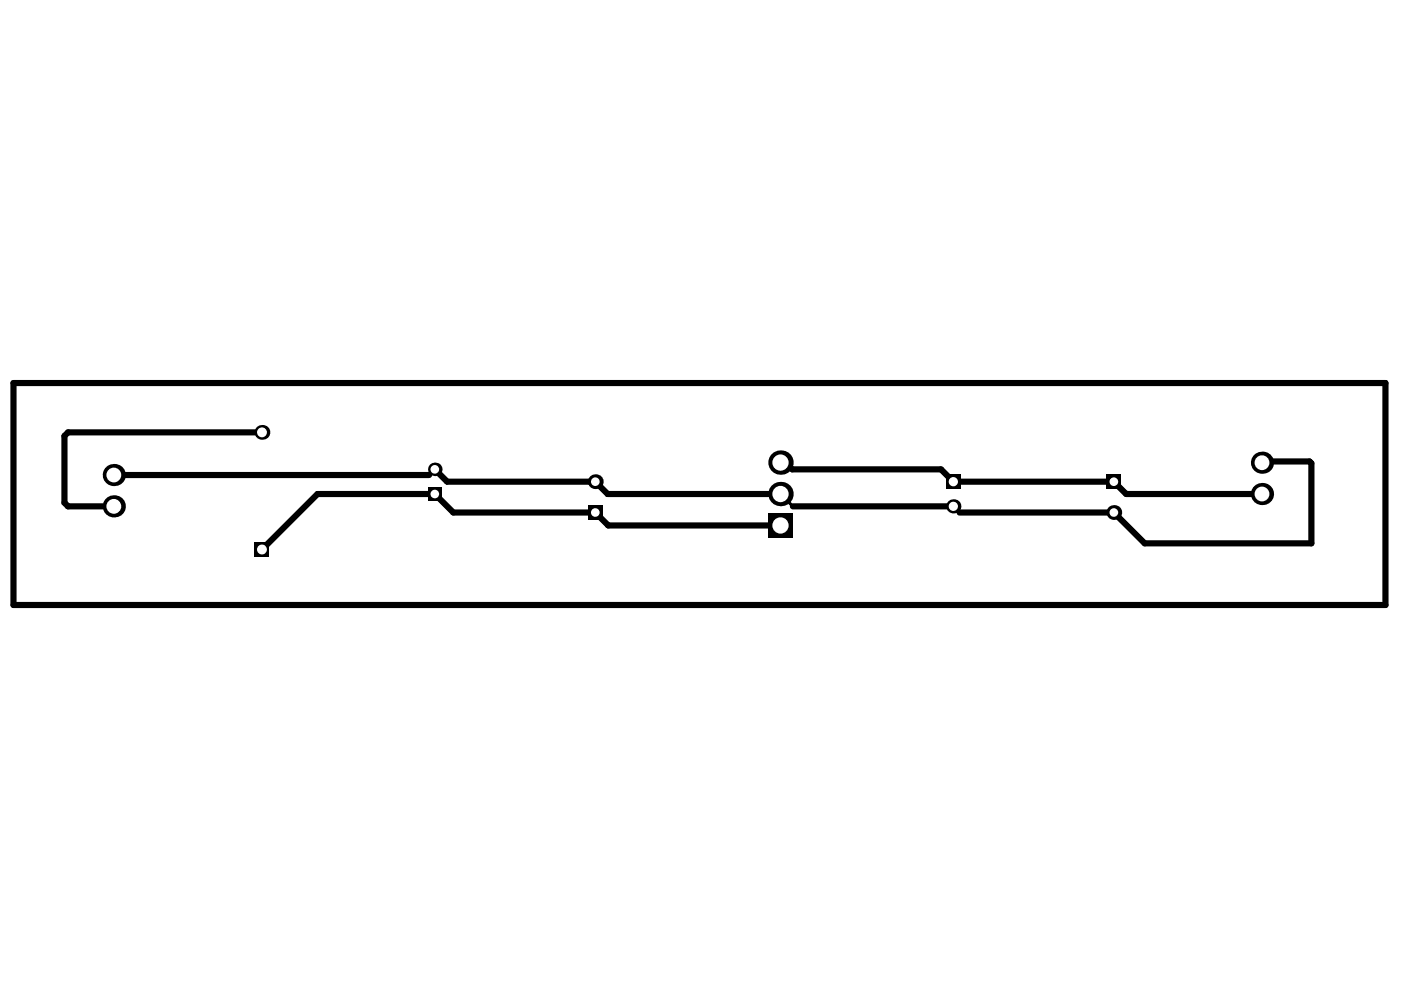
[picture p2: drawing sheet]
<svg xmlns="http://www.w3.org/2000/svg" width="297mm" height="210mm" viewBox="0 0 297 210" stroke-linecap="round" stroke-linejoin="round" font-family="sans-serif">
<path d="M2.9 81.2h290.8v47.1h-290.8zM55.5 91.7h-41.1l-.7 .7v14.2l.7 .8h9.7M92.2 99.5l2.6 2.6h31.4l2.6 2.6h36.7M165.5 98.1h1l1.5 1.4h31.5l2.6 2.6h34.1l2.6 2.6h28.8M267.8 97.8h9.8l.4 .4v17h-35.3l-6.5-6.5h-32.8M24.1 100.7h66.9M165.5 111.4h-36.5l-2.8-2.7h-30.1l-3.9-4h-24.9l-11.8 11.8M168.1 107.4h34" fill="none" stroke="#000" stroke-width="1.3"/>
<path d="M92.2 99.5l-1.2 1.2M165.5 104.7l2.6 2.7M202.1 107.4l1.3 1.3" fill="none" stroke="#000" stroke-width=".66"/>
<circle cx="24.1" cy="100.7" r="2.35" fill="#000"/>
<circle cx="24.1" cy="100.7" r="1.57" fill="#fff"/>
<circle cx="24.1" cy="107.4" r="2.35" fill="#000"/>
<circle cx="24.1" cy="107.4" r="1.57" fill="#fff"/>
<path d="M54 114.9h3.1v3.2h-3.1z" fill-rule="evenodd" fill="#000"/>
<circle cx="55.5" cy="116.5" r="1.05" fill="#fff"/>
<circle cx="55.5" cy="91.7" r="1.57" fill="#000"/>
<circle cx="55.5" cy="91.7" r="1.05" fill="#fff"/>
<path d="M90.7 103.3h2.9v2.9h-2.9z" fill-rule="evenodd" fill="#000"/>
<circle cx="92.2" cy="104.7" r=".92" fill="#fff"/>
<circle cx="92.2" cy="99.5" r="1.44" fill="#000"/>
<circle cx="92.2" cy="99.5" r=".92" fill="#fff"/>
<path d="M124.6 107.1h3.2v3.1h-3.2z" fill-rule="evenodd" fill="#000"/>
<circle cx="126.2" cy="108.7" r=".92" fill="#fff"/>
<circle cx="126.2" cy="102.1" r="1.57" fill="#000"/>
<circle cx="126.2" cy="102.1" r=".92" fill="#fff"/>
<path d="M162.9 108.8h5.2v5.2h-5.2z" fill-rule="evenodd" fill="#000"/>
<circle cx="165.5" cy="111.4" r="1.73" fill="#fff"/>
<circle cx="165.5" cy="104.7" r="2.59" fill="#000"/>
<circle cx="165.5" cy="104.7" r="1.73" fill="#fff"/>
<circle cx="165.5" cy="98.1" r="2.59" fill="#000"/>
<circle cx="165.5" cy="98.1" r="1.73" fill="#fff"/>
<path d="M200.6 100.6h3v3h-3z" fill-rule="evenodd" fill="#000"/>
<circle cx="202.1" cy="102.1" r=".98" fill="#fff"/>
<circle cx="202.1" cy="107.4" r="1.5" fill="#000"/>
<circle cx="202.1" cy="107.4" r=".98" fill="#fff"/>
<path d="M234.6 100.6h3.1v3.1h-3.1z" fill-rule="evenodd" fill="#000"/>
<circle cx="236.2" cy="102.1" r=".92" fill="#fff"/>
<circle cx="236.2" cy="108.7" r="1.57" fill="#000"/>
<circle cx="236.2" cy="108.7" r=".92" fill="#fff"/>
<circle cx="267.6" cy="104.7" r="2.35" fill="#000"/>
<circle cx="267.6" cy="104.7" r="1.57" fill="#fff"/>
<circle cx="267.6" cy="98.1" r="2.35" fill="#000"/>
<circle cx="267.6" cy="98.1" r="1.57" fill="#fff"/>
</svg>
